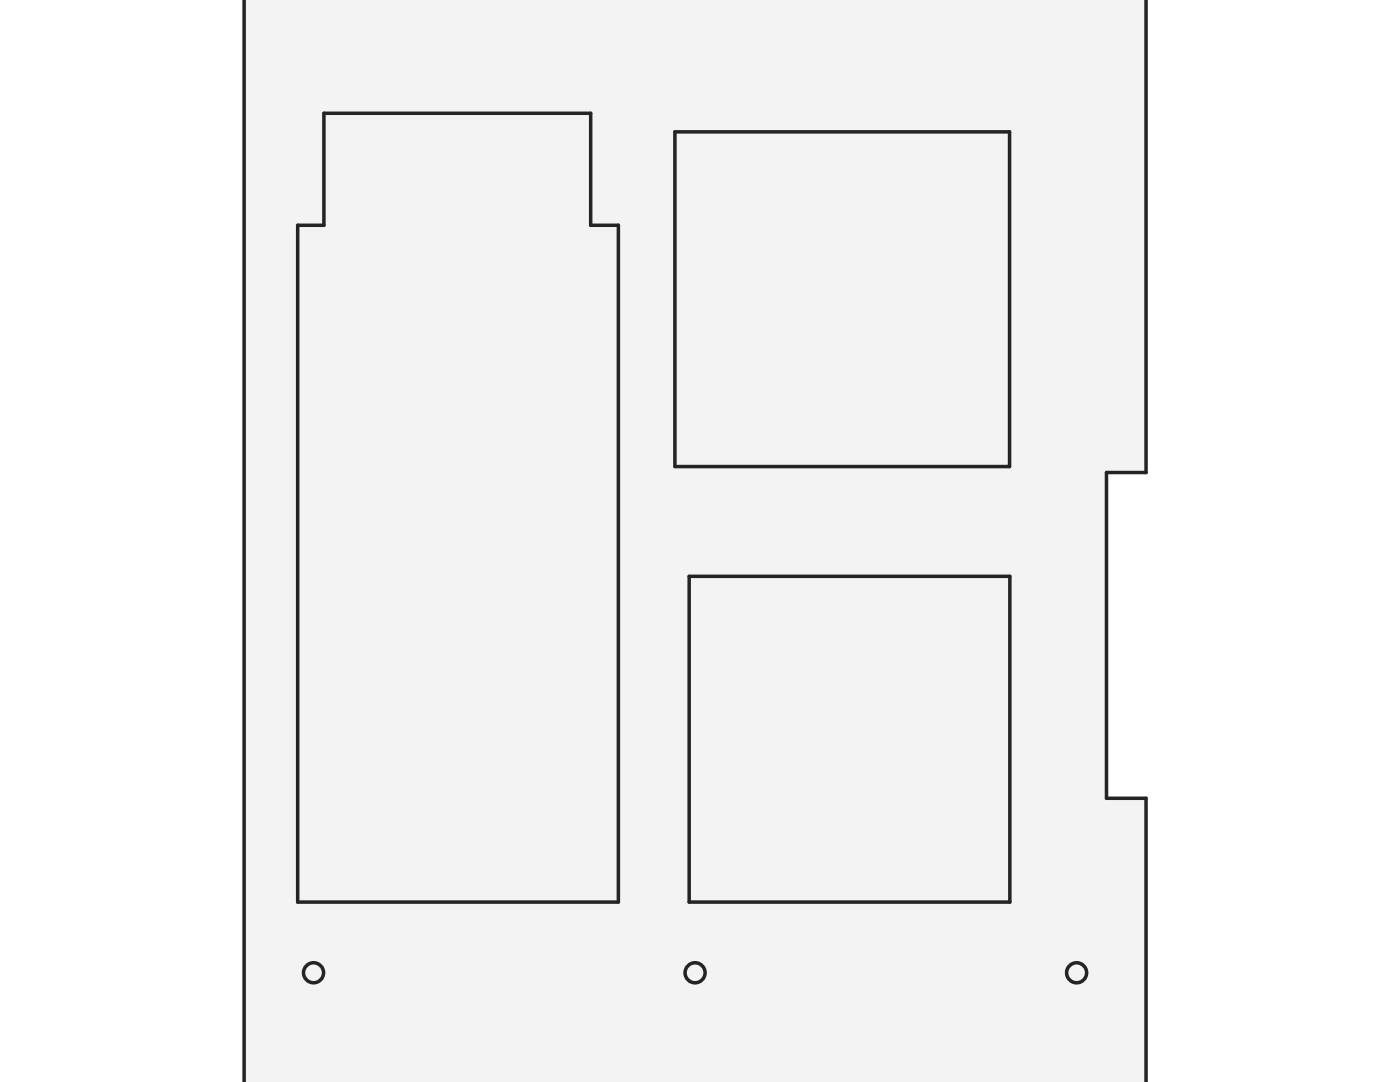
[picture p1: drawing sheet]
<svg xmlns="http://www.w3.org/2000/svg" width="279mm" height="216mm" viewBox="0 0 279 216" stroke-linecap="round" stroke-linejoin="round" font-family="sans-serif">
<g fill="#f1f3f5">
<path d="M48.7 -.1h180v94.4h-7.9v65h7.9v56.6h-180z" fill-rule="evenodd"/>
<path d="M64.6 22.6h53.3v22.4h5.5v135h-64v-135h5.2z" fill-rule="evenodd"/>
<path d="M134.7 26.3h66.8v66.8h-66.8z" fill-rule="evenodd"/>
<path d="M137.5 115h64v65h-64z" fill-rule="evenodd"/>
<circle cx="214.9" cy="194.1" r="2"/>
<circle cx="138.7" cy="194.1" r="2"/>
<circle cx="62.6" cy="194.1" r="2"/>
</g>
<g fill="none" stroke="#212529" stroke-width=".7">
<path d="M48.7 -.1v216M228.7 0v94.3h-7.9v65h7.9v56.6M64.6 22.6h53.3v22.4h5.5v135h-64v-135h5.2zM134.7 26.3h66.8v66.8h-66.8zM137.5 115h64v65h-64z"/>
<circle cx="62.6" cy="194.1" r="2"/>
<circle cx="138.7" cy="194.1" r="2"/>
<circle cx="214.9" cy="194.1" r="2"/>
</g>
</svg>
